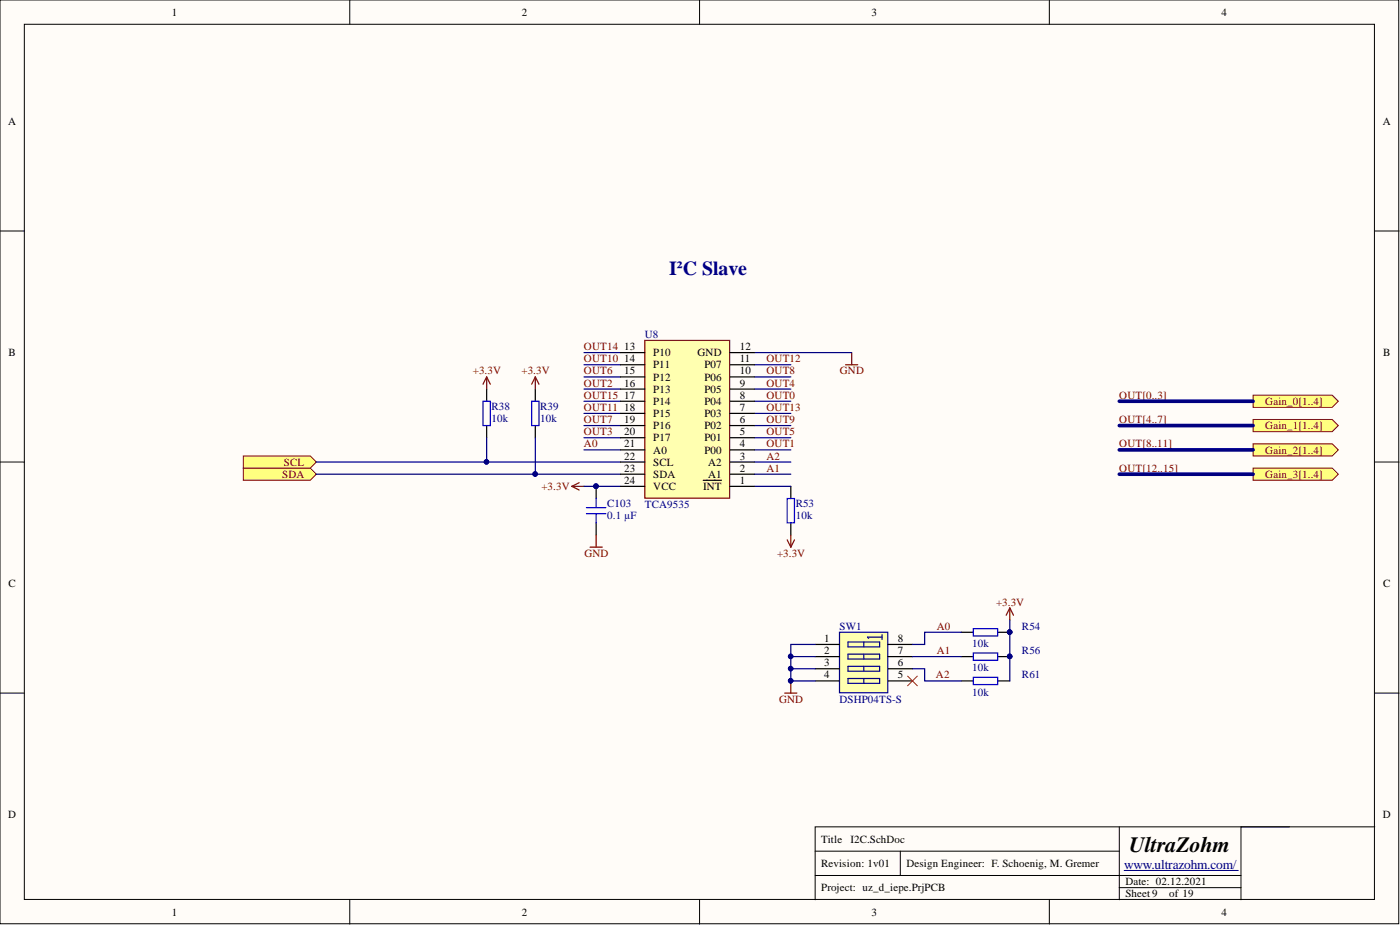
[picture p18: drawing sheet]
<svg xmlns="http://www.w3.org/2000/svg" width="292mm" height="193mm" viewBox="0 0 292 193" stroke-linecap="round" stroke-linejoin="round" font-family="sans-serif">
<defs><g id="words">
<text font-size="4.6" x="235.6" y="177.8">UltraZohm</text>
<text font-size="4.1" fill="#000080" x="139.6" y="57.4">I²C Slave</text>
<text font-size="2.8" fill="#000080" x="234.6" y="181.3">www.ultrazohm.com/</text>
<g font-size="2.3">
<text x="35.9" y="3.3">1</text>
<text x="108.9" y="3.3">2</text>
<text x="181.8" y="3.3">3</text>
<text x="254.9" y="3.3">4</text>
<text x="1.7" y="26.1">A</text>
<text x="288.5" y="26.1">A</text>
<text x="1.8" y="74.3">B</text>
<text x="130.2" y="75.6">14</text>
<text x="130.2" y="73.1">13</text>
<text x="136.3" y="76.9">P11</text>
<text x="136.3" y="74.3">P10</text>
<text x="145.5" y="74.3">GND</text>
<text x="147" y="76.9">P07</text>
<text x="154.3" y="75.6">11</text>
<text x="154.3" y="73.1">12</text>
<text x="288.6" y="74.3">B</text>
<text x="130.2" y="83.2">17</text>
<text x="130.2" y="80.7">16</text>
<text x="130.2" y="78.1">15</text>
<text x="136.3" y="81.9">P13</text>
<text x="136.3" y="79.4">P12</text>
<text x="147" y="81.9">P05</text>
<text x="147" y="79.4">P06</text>
<text x="154.3" y="83.2">8</text>
<text x="154.3" y="80.7">9</text>
<text x="154.3" y="78.1">10</text>
<text x="130.2" y="88.3">19</text>
<text x="130.2" y="85.7">18</text>
<text x="136.3" y="89.5">P16</text>
<text x="136.3" y="87">P15</text>
<text x="136.3" y="84.5">P14</text>
<text x="147" y="89.5">P02</text>
<text x="147" y="87">P03</text>
<text x="147" y="84.5">P04</text>
<text x="154.3" y="88.3">6</text>
<text x="154.3" y="85.7">7</text>
<text x="130.2" y="95.9">22</text>
<text x="130.2" y="93.3">21</text>
<text x="130.2" y="90.8">20</text>
<text x="136.3" y="94.6">A0</text>
<text x="136.3" y="92.1">P17</text>
<text x="147" y="94.6">P00</text>
<text x="147" y="92.1">P01</text>
<text x="154.3" y="95.9">3</text>
<text x="154.3" y="93.3">4</text>
<text x="154.3" y="90.8">5</text>
<text x="130.2" y="101">24</text>
<text x="130.2" y="98.4">23</text>
<text x="136.3" y="99.7">SDA</text>
<text x="136.3" y="97.2">SCL</text>
<text x="147.7" y="99.7">A1</text>
<text x="147.7" y="97.2">A2</text>
<text x="154.3" y="101">1</text>
<text x="154.3" y="98.4">2</text>
<text x="136.3" y="102.2">VCC</text>
<text x="146.7" y="102.2">INT</text>
<text x="1.8" y="122.5">C</text>
<text x="288.6" y="122.5">C</text>
<text x="171.9" y="133.9">1</text>
<text x="171.9" y="136.5">2</text>
<text x="187.3" y="136.5">7</text>
<text x="187.3" y="133.9">8</text>
<text x="171.9" y="139">3</text>
<text x="171.9" y="141.5">4</text>
<text x="187.3" y="141.5">5</text>
<text x="187.3" y="139">6</text>
<text x="1.7" y="170.7">D</text>
<text x="288.5" y="170.7">D</text>
<text x="171.3" y="175.8">Title</text>
<text x="177.4" y="175.8">I2C.SchDoc</text>
<text x="171.3" y="180.9">Revision: 1v01</text>
<text x="171.3" y="185.9">Project: uz_d_iepe.PrjPCB</text>
<text x="189.1" y="180.9">Design Engineer: F. Schoenig, M. Gremer</text>
<text x="234.8" y="184.7">Date: 02.12.2021</text>
<text x="35.9" y="191">1</text>
<text x="108.9" y="191">2</text>
<text x="181.8" y="191">3</text>
<text x="234.8" y="187.2">Sheet 9</text>
<text x="243.9" y="187.2">of 19</text>
<text x="254.9" y="191">4</text>
</g>
<g font-size="2.3" fill="#000080">
<text x="134.5" y="70.5">U8</text>
<text x="102.6" y="85.5">R38</text>
<text x="102.6" y="88">10k</text>
<text x="112.7" y="85.5">R39</text>
<text x="112.7" y="88">10k</text>
<text x="126.7" y="105.8">C103</text>
<text x="134.5" y="106">TCA9535</text>
<text x="166" y="105.8">R53</text>
<text x="126.7" y="108.3">0.1 µF</text>
<text x="166" y="108.3">10k</text>
<text x="175.2" y="131.4">SW1</text>
<text x="213.2" y="131.4">R54</text>
<text x="202.8" y="134.9">10k</text>
<text x="213.2" y="136.5">R56</text>
<text x="202.8" y="140">10k</text>
<text x="213.2" y="141.5">R61</text>
<text x="175.2" y="146.6">DSHP04TS-S</text>
<text x="202.8" y="145.1">10k</text>
</g>
<g font-size="2.3" fill="#800000">
<text x="121.8" y="75.6">OUT10</text>
<text x="121.8" y="73.1">OUT14</text>
<text x="159.9" y="75.6">OUT12</text>
<text x="98.7" y="78.1">+3.3V</text>
<text x="108.8" y="78.1">+3.3V</text>
<text x="121.8" y="80.7">OUT2</text>
<text x="121.8" y="78.1">OUT6</text>
<text x="121.8" y="83.2">OUT15</text>
<text x="159.9" y="83.2">OUT0</text>
<text x="159.9" y="80.7">OUT4</text>
<text x="159.9" y="78.1">OUT8</text>
<text x="175.2" y="78.1">GND</text>
<text x="233.5" y="83.2">OUT[0..3]</text>
<text x="121.8" y="88.3">OUT7</text>
<text x="121.8" y="85.7">OUT11</text>
<text x="159.9" y="88.3">OUT9</text>
<text x="159.9" y="85.7">OUT13</text>
<text x="233.5" y="88.3">OUT[4..7]</text>
<text x="264" y="84.5">Gain_0[1..4]</text>
<text x="264" y="89.5">Gain_1[1..4]</text>
<text x="121.8" y="93.3">A0</text>
<text x="121.8" y="90.8">OUT3</text>
<text x="159.9" y="95.9">A2</text>
<text x="159.9" y="93.3">OUT1</text>
<text x="159.9" y="90.8">OUT5</text>
<text x="233.5" y="93.3">OUT[8..11]</text>
<text x="264" y="94.6">Gain_2[1..4]</text>
<text x="58.9" y="99.7">SDA</text>
<text x="59.2" y="97.2">SCL</text>
<text x="159.9" y="98.4">A1</text>
<text x="233.5" y="98.4">OUT[12..15]</text>
<text x="264" y="99.7">Gain_3[1..4]</text>
<text x="113" y="102.2">+3.3V</text>
<text x="121.9" y="116.2">GND</text>
<text x="162.1" y="116.2">+3.3V</text>
<text x="195.5" y="131.4">A0</text>
<text x="207.8" y="126.3">+3.3V</text>
<text x="195.5" y="136.5">A1</text>
<text x="195.3" y="141.5">A2</text>
<text x="162.5" y="146.6">GND</text>
</g>
</g></defs>
<g fill="#fffcf8" stroke="#000" stroke-width=".21">
<path d="M0 0h291.8v192.7h-291.8z"/>
<path d="M5.1 5.1h281.7v182.5h-281.7z"/>
</g>
<g fill="none" stroke="#000" stroke-width=".21">
<path d="M73 0v5.1M146 0v5.1M218.9 0v5.1M0 48.2h5.1M286.8 48.2h5.1M0 96.4h5.1M286.8 96.4h5.1M0 144.6h5.1M286.8 144.6h5.1M170.1 177.6h63.4M187.8 177.6v5M233.5 172.5v15.2"/>
<path d="M269.1 172.5h-99v15.2M286.8 172.5h-27.9v15.2M73 187.7v5.1M146 187.7v5.1M170.1 182.6h88.8M218.9 187.7v5.1M233.5 185.2h25.4"/>
</g>
<path d="M234.6 181.6h23.8" fill="none" stroke="#000080" stroke-width=".21"/>
<g fill="#ffff80" stroke="#800000" stroke-width=".21">
<path d="M261.5 82.4h16.5l1.2 1.3-1.2 1.3h-16.5z" fill-rule="evenodd"/>
<path d="M261.5 87.5h16.5l1.2 1.3-1.2 1.2h-16.5z" fill-rule="evenodd"/>
<path d="M261.5 92.6h16.5l1.2 1.3-1.2 1.2h-16.5z" fill-rule="evenodd"/>
<path d="M261.5 97.7h16.5l1.2 1.2-1.2 1.3h-16.5z" fill-rule="evenodd"/>
<path d="M50.8 97.7h13.9l1.3 1.2-1.3 1.3h-13.9z" fill-rule="evenodd"/>
<path d="M50.8 95.1h13.9l1.3 1.3-1.3 1.3h-13.9z" fill-rule="evenodd"/>
</g>
<path d="M101.5 81.2v2.5M101.5 88.8v2.5M111.7 81.2v2.5M111.7 88.8v2.5M124.4 101.5v2.5M124.4 109.1v2.5M165 101.5v2.5M165 109.1v2.5" fill="none" stroke="#000" stroke-width=".25"/>
<path d="M100.8 83.7h1.5v5.1h-1.5zM110.9 83.7h1.6v5.1h-1.6zM122.4 105.9h4M122.4 107.2h4M124.4 104v1.9M124.4 107.2v1.9M164.2 104h1.6v5.1h-1.6z" fill="none" stroke="#00f" stroke-width=".25"/>
<circle cx="124.3" cy="101.4" r=".47" fill="#000080" stroke="#000080" stroke-width=".21"/>
<path d="M175.2 131.9h10v12.6h-10z" fill="#ffffb0" stroke="#0c0086" stroke-width=".25"/>
<path d="M176.9 133.9h6.6v1h-6.6zM176.9 136.5h6.6v1h-6.6zM176.9 139h6.6v1h-6.6zM180.2 133.9v1M180.2 136.5v1M180.2 139v1M184 132.9h-3l.2 .3M184 132.4v1M176.9 141.5h6.6v1.1h-6.6zM180.2 141.5v1.1" fill="none" stroke="#0c0086" stroke-width=".25"/>
<g fill="none" stroke="#000" stroke-width=".25">
<path d="M170.1 134.4h5.1M170.1 137h5.1M170.1 139.5h5.1M185.3 134.4h5.1M185.3 137h5.1M185.3 139.5h5.1M200.5 137h2.6M200.5 131.9h2.6M208.2 137h2.5M208.2 131.9h2.5M170.1 142.1h5.1M185.3 142.1h5.1"/>
<path d="M200.5 142.1h2.6M208.2 142.1h2.5"/>
</g>
<g fill="#000080" stroke="#000080" stroke-width=".21">
<circle cx="210.7" cy="131.9" r=".47"/>
<circle cx="210.7" cy="136.9" r=".47"/>
<circle cx="165" cy="142" r=".47"/>
<circle cx="124.3" cy="101.4" r=".47"/>
<circle cx="165" cy="136.9" r=".47"/>
<circle cx="165" cy="139.5" r=".47"/>
<circle cx="101.5" cy="96.4" r=".47"/>
<circle cx="111.7" cy="98.9" r=".47"/>
</g>
<path d="M203.1 131.1h5.1v1.6h-5.1zM203.1 136.2h5.1v1.5h-5.1zM203.1 141.3h5.1v1.5h-5.1z" fill="none" stroke="#00f" stroke-width=".25"/>
<path d="M189.4 141l2 2.1M191.4 141l-2 2.1" fill="none" stroke="#f00" stroke-width=".21"/>
<g fill="none" stroke="#800000" stroke-width=".25">
<path d="M101.5 78.6l-.7 1.6M101.5 78.6l.8 1.6M101.5 78.6v2.6M111.7 78.6l-.8 1.6M111.7 78.6l.8 1.6M111.7 78.6v2.6M176.4 76.1h2.6M177.7 73.6v2.5M119.3 101.5l1.5 .7M119.3 101.5h2.5M120.8 100.7l-1.5 .8M123.1 114.1h2.6"/>
<path d="M124.4 111.6v2.5M164.2 112.6l.8 1.5M165 111.6v2.5M165.8 112.6l-.8 1.5M210.7 126.8l-.8 1.6M210.7 126.8l.8 1.6M210.7 126.8v2.6M163.7 144.6h2.6M165 142.1v2.5"/>
</g>
<g fill="none" stroke="#000080" stroke-width=".25">
<path d="M121.8 73.6h7.7M121.8 78.6h7.7M121.8 76.1h7.7M157.4 73.6h20.3M157.4 78.6h7.6M157.4 76.1h7.6M101.5 91.3v5.1h-35.5M101.5 96.4h28M111.7 91.3v7.6h-45.7M111.7 98.9h17.8M121.8 93.9h7.7M121.8 91.3h7.7"/>
<path d="M121.8 88.8h7.7M121.8 86.2h7.7M121.8 83.7h7.7M121.8 81.2h7.7M157.4 93.9h7.6M157.4 98.9h7.6M157.4 96.4h7.6M157.4 91.3h7.6M157.4 88.8h7.6M157.4 86.2h7.6M157.4 83.7h7.6M157.4 81.2h7.6"/>
<path d="M121.8 101.5h7.7M157.4 101.5h7.6M165 137h5.1M165 139.5h5.1M170.1 134.4h-5.1v7.7h5.1M190.4 139.5h2.5v2.6h7.6M190.4 137h10.1M200.5 131.9h-7.6v2.5h-2.5M210.7 129.4v12.7"/>
</g>
<path d="M233.5 83.7h28M233.5 88.8h28M233.5 93.9h28M233.5 98.9h28" fill="none" stroke="#000080" stroke-width=".76"/>
<path d="M134.5 71h17.7v32.9h-17.7z" fill="#ffffb0" stroke="#800000" stroke-width=".25"/>
<g fill="none" stroke="#000" stroke-width=".25">
<path d="M129.5 78.6h5M129.5 76.1h5M129.5 73.6h5M152.3 78.6h5.1M152.3 76.1h5.1M152.3 73.6h5.1M129.5 98.9h5M129.5 96.4h5M129.5 93.9h5M129.5 91.3h5M129.5 88.8h5M129.5 86.2h5"/>
<path d="M129.5 83.7h5M129.5 81.2h5M152.3 98.9h5.1M152.3 96.4h5.1M152.3 93.9h5.1M152.3 91.3h5.1M152.3 88.8h5.1M152.3 86.2h5.1M152.3 83.7h5.1M152.3 81.2h5.1M129.5 101.5h5M146.7 100.2h3.8"/>
<path d="M152.3 101.5h5.1"/>
</g>
<use href="#words"/>
</svg>
